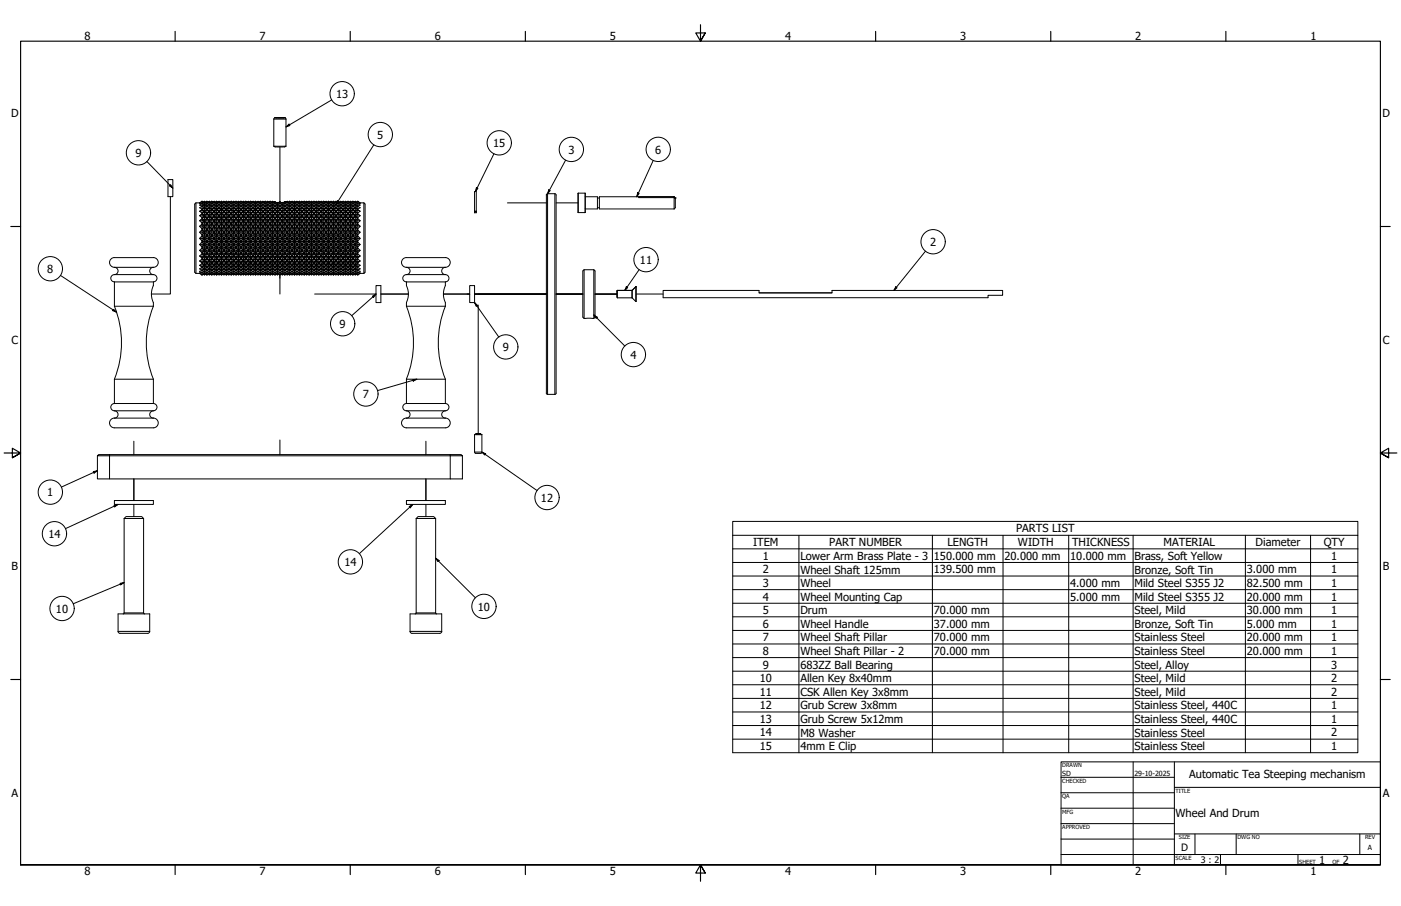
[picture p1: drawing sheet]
<svg xmlns="http://www.w3.org/2000/svg" width="864mm" height="559mm" viewBox="0 0 864 559" stroke-linecap="round" stroke-linejoin="round" font-family="sans-serif">
<defs><g id="words">
<g font-size="6.8">
<text x="52" y="24">8</text>
<text x="160" y="24">7</text>
<text x="268" y="24">6</text>
<text x="376" y="24">5</text>
<text x="484" y="24">4</text>
<text x="592" y="24">3</text>
<text x="700" y="24">2</text>
<text x="808" y="24">1</text>
<text x="207" y="60">13</text>
<text x="7" y="72">D</text>
<text x="852" y="72">D</text>
<text x="233" y="85">5</text>
<text x="304" y="91">15</text>
<text x="350" y="95">3</text>
<text x="404" y="95">6</text>
<text x="84" y="97">9</text>
<text x="573" y="152">2</text>
<text x="394" y="163">11</text>
<text x="29" y="168">8</text>
<text x="209" y="202">9</text>
<text x="7" y="212">C</text>
<text x="852" y="212">C</text>
<text x="310" y="217">9</text>
<text x="389" y="221">4</text>
<text x="224" y="245">7</text>
<text x="29" y="306">1</text>
<text x="333" y="309">12</text>
<text x="626" y="328">PARTS LIST</text>
<text x="30" y="332">14</text>
<text x="464" y="337">ITEM</text>
<text x="511" y="337">PART NUMBER</text>
<text x="584" y="337">LENGTH</text>
<text x="627" y="337">WIDTH</text>
<text x="661" y="337">THICKNESS</text>
<text x="717" y="337">MATERIAL</text>
<text x="774" y="337">Diameter</text>
<text x="816" y="337">QTY</text>
<text x="470" y="345">1</text>
<text x="493" y="345">Lower Arm Brass Plate - 3</text>
<text x="576" y="345">150.000 mm</text>
<text x="619" y="345">20.000 mm</text>
<text x="660" y="345">10.000 mm</text>
<text x="699" y="345">Brass, Soft Yellow</text>
<text x="821" y="345">1</text>
<text x="7" y="352">B</text>
<text x="212" y="349">14</text>
<text x="470" y="354">2</text>
<text x="493" y="354">Wheel Shaft 125mm</text>
<text x="576" y="354">139.500 mm</text>
<text x="699" y="354">Bronze, Soft Tin</text>
<text x="769" y="354">3.000 mm</text>
<text x="821" y="354">1</text>
<text x="852" y="352">B</text>
<text x="470" y="362">3</text>
<text x="493" y="362">Wheel</text>
<text x="660" y="362">4.000 mm</text>
<text x="699" y="362">Mild Steel S355 J2</text>
<text x="769" y="362">82.500 mm</text>
<text x="821" y="362">1</text>
<text x="470" y="370">4</text>
<text x="493" y="370">Wheel Mounting Cap</text>
<text x="660" y="370">5.000 mm</text>
<text x="699" y="370">Mild Steel S355 J2</text>
<text x="769" y="370">20.000 mm</text>
<text x="821" y="370">1</text>
<text x="35" y="378">10</text>
<text x="295" y="377">10</text>
<text x="470" y="379">5</text>
<text x="493" y="379">Drum</text>
<text x="576" y="379">70.000 mm</text>
<text x="699" y="379">Steel, Mild</text>
<text x="769" y="379">30.000 mm</text>
<text x="821" y="379">1</text>
<text x="470" y="387">6</text>
<text x="493" y="387">Wheel Handle</text>
<text x="576" y="387">37.000 mm</text>
<text x="699" y="387">Bronze, Soft Tin</text>
<text x="769" y="387">5.000 mm</text>
<text x="821" y="387">1</text>
<text x="470" y="395">7</text>
<text x="493" y="396">Wheel Shaft Pillar</text>
<text x="576" y="396">70.000 mm</text>
<text x="699" y="396">Stainless Steel</text>
<text x="769" y="396">20.000 mm</text>
<text x="821" y="396">1</text>
<text x="470" y="404">8</text>
<text x="493" y="404">Wheel Shaft Pillar - 2</text>
<text x="576" y="404">70.000 mm</text>
<text x="699" y="404">Stainless Steel</text>
<text x="769" y="404">20.000 mm</text>
<text x="821" y="404">1</text>
<text x="470" y="412">9</text>
<text x="493" y="412">683ZZ Ball Bearing</text>
<text x="699" y="412">Steel, Alloy</text>
<text x="821" y="412">3</text>
<text x="468" y="421">10</text>
<text x="493" y="421">Allen Key 8x40mm</text>
<text x="699" y="421">Steel, Mild</text>
<text x="821" y="421">2</text>
<text x="468" y="429">11</text>
<text x="493" y="429">CSK Allen Key 3x8mm</text>
<text x="699" y="429">Steel, Mild</text>
<text x="821" y="429">2</text>
<text x="468" y="437">12</text>
<text x="493" y="438">Grub Screw 3x8mm</text>
<text x="699" y="438">Stainless Steel, 440C</text>
<text x="821" y="437">1</text>
<text x="468" y="446">13</text>
<text x="493" y="446">Grub Screw 5x12mm</text>
<text x="699" y="446">Stainless Steel, 440C</text>
<text x="821" y="446">1</text>
<text x="468" y="454">14</text>
<text x="493" y="454">M8 Washer</text>
<text x="699" y="454">Stainless Steel</text>
<text x="821" y="454">2</text>
<text x="468" y="463">15</text>
<text x="493" y="463">4mm E Clip</text>
<text x="699" y="463">Stainless Steel</text>
<text x="821" y="463">1</text>
<text x="733" y="480">Automatic Tea Steeping mechanism</text>
<text x="7" y="491">A</text>
<text x="852" y="491">A</text>
<text x="725" y="504">Wheel And Drum</text>
<text x="813" y="533">1</text>
<text x="828" y="533">2</text>
<text x="52" y="539">8</text>
<text x="160" y="539">7</text>
<text x="268" y="539">6</text>
<text x="376" y="539">5</text>
<text x="484" y="539">4</text>
<text x="592" y="539">3</text>
<text x="700" y="539">2</text>
<text x="808" y="539">1</text>
</g>
<text font-size="6.3" x="728" y="525">D</text>
<text font-size="5.5" x="740" y="533">3 : 2</text>
<g font-size="4.3">
<text x="655" y="479">SD</text>
<text x="699" y="479">29-10-2025</text>
<text x="843" y="524">A</text>
</g>
<g font-size="3.5">
<text x="655" y="473">DRAWN</text>
<text x="655" y="483">CHECKED</text>
<text x="725" y="489">TITLE</text>
<text x="655" y="492">QA</text>
<text x="655" y="502">MFG</text>
<text x="655" y="511">APPROVED</text>
<text x="727" y="518">SIZE</text>
<text x="763" y="518">DWG NO</text>
<text x="841" y="518">REV</text>
<text x="725" y="530">SCALE</text>
<text x="801" y="533">SHEET</text>
<text x="821" y="533">OF</text>
</g>
</g></defs>
<!-- layer: Tweak Trail (ANSI) -->
<g fill="none" stroke="#000" stroke-width=".62">
<path d="M173 91v33M105 121v60h-12M313 125h24M343 125h13M173 170v11M194 181h38M235 181h17M273 181h17M293 181h44M295 188v80M343 181h16M367 181h13"/>
<path d="M392 181h17M83 272v8M173 271v9M263 272v8M83 295v14M263 295v14M83 311v8M263 311v8"/>
</g>
<!-- layer: Visible (ANSI) -->
<g fill="none" stroke="#000" stroke-width=".62">
<path d="M169 73h7M169 73v17M169 73h.1M169 73h7zM170 73h5zM176 73h.1M176 73v17M169 90l2 1 5-1M169 90h7M104 111h3v10h-3zM293 118h1v13h-1zM356 119v12"/>
<path d="M356 119h5M361 119v12M121 125h3M121 125v44M121 125l-1 1v42l1 1M123 125l2-1-2 1 1 1M123 130l2 1 1-1 2 1 3-2 1 1 2-1 1 1 2-1 1 1 2-1 1 1 2-1 1 1 2-1 1 1 2-1 1 1 2-1 1 1 2-1 1 1 2-1 1 1 2-1 1 1 2-1 1 1 2-1 1 1 2-1 1 1 2-1 1 1 2-1 1 1 2-1 1 1 2-1 1 1 2-1 1 1 2-1 1 1 2-1 1 1 2-1 1 1 2-1 1 1 2-1 1 1 2-1 1 1 2-1 1 1 2-1 1 1 2-1 1 1 2-1 1 1 2-1 1 1 2-1 1 1-1 1-2-1-1 1-2-1-1 1-2-1-1 1-2-1-1 1-2-1-1 1-2-1-1 1-2-1-1 1-2-1-1 1-2-1-1 1-2-1-1 1-2-1-1 1-2-1-1 1-2-1-1 1-2-1-1 1-2-1-1 1-2-1-1 1-2-1-1 1-2-1-1 1-2-1-1 1-2-1-1 1-2-1-1 1-2-1-1 1-2-1-1 1-2-1-1 1-2-1-1 1-2-1-1 1-2-1-1 1-2-1-1 1-2-1-1 1-2-1-1 1-3-2-2 1-1-1zM123 133l2 1 1-1 2 1 3-2 1 1 2-1 1 1 2-1 1 1 2-1 1 1 2-1 1 1 2-1 1 1 2-1 1 1 2-1 1 1 2-1 1 1 2-1 1 1 2-1 1 1 2-1 1 1 2-1 1 1 2-1 1 1 2-1 1 1 2-1 1 1 2-1 1 1 2-1 1 1 2-1 1 1 2-1 1 1 2-1 1 1 2-1 1 1 2-1 1 1 2-1 1 1 2-1 1 1 2-1 1 1 2-1 1 1 2-1 1 1 2-1 1 1 2-1 1 1 2-1 1 1-1 1-2-1-1 1-2-1-1 1-2-1-1 1-2-1-1 1-2-1-1 1-2-1-1 1-2-1-1 1-2-1-1 1-2-1-1 1-2-1-1 1-2-1-1 1-2-1-1 1-2-1-1 1-2-1-1 1-2-1-1 1-2-1-1 1-2-1-1 1-2-1-1 1-2-1-1 1-2-1-1 1-2-1-1 1-2-1-1 1-2-1-1 1-2-1-1 1-2-1-1 1-2-1-1 1-2-1-1 1-2-1-1 1-2-1-1 1-2-1-1 1-3-2-2 1-1-1zM123 136l2 2 1-2 2 2 3-3 1 1 2-1 1 1 2-1 1 1 2-1 1 1 2-1 1 1 2-1 1 1 2-1 1 1 2-1 1 1 2-1 1 1 2-1 1 1 2-1 1 1 2-1 1 1 2-1 1 1 2-1 1 1 2-1 1 1 2-1 1 1 2-1 1 1 2-1 1 1 2-1 1 1 2-1 1 1 2-1 1 1 2-1 1 1 2-1 1 1 2-1 1 1 2-1 1 1 2-1 1 1 2-1 1 1 2-1 1 1 2-1 1 1 2-1 1 1 2-1 1 1-1 2-2-2-1 2-2-2-1 2-2-2-1 2-2-2-1 2-2-2-1 2-2-2-1 2-2-2-1 2-2-2-1 2-2-2-1 2-2-2-1 2-2-2-1 2-2-2-1 2-2-2-1 2-2-2-1 2-2-2-1 2-2-2-1 2-2-2-1 2-2-2-1 2-2-2-1 2-2-2-1 2-2-2-1 2-2-2-1 2-2-2-1 2-2-2-1 2-2-2-1 2-2-2-1 2-2-2-1 2-2-2-1 2-2-2-1 2-2-2-1 2-3-3-2 1-1-1zM123 140l2 1 1-1 2 1 3-3 1 2 2-2 1 2 2-2 1 2 2-2 1 2 2-2 1 2 2-2 1 2 2-2 1 2 2-2 1 2 2-2 1 2 2-2 1 2 2-2 1 2 2-2 1 2 2-2 1 2 2-2 1 2 2-2 1 2 2-2 1 2 2-2 1 2 2-2 1 2 2-2 1 2 2-2 1 2 2-2 1 2 2-2 1 2 2-2 1 2 2-2 1 2 2-2 1 2 2-2 1 2 2-2 1 2 2-2 1 2 2-2 1 2 2-2 1 2 2-2 1 2-1 1-2-1-1 1-2-1-1 1-2-1-1 1-2-1-1 1-2-1-1 1-2-1-1 1-2-1-1 1-2-1-1 1-2-1-1 1-2-1-1 1-2-1-1 1-2-1-1 1-2-1-1 1-2-1-1 1-2-1-1 1-2-1-1 1-2-1-1 1-2-1-1 1-2-1-1 1-2-1-1 1-2-1-1 1-2-1-1 1-2-1-1 1-2-1-1 1-2-1-1 1-2-1-1 1-2-1-1 1-2-1-1 1-2-1-1 1-2-1-1 1-3-3-2 2-1-2zM125 124l2 1M125 127l-2 1 2 1 1-1 2 1 1-1"/>
<path d="M125 129l1-1 2 1 1-1 2 1 1-1 2 1 1-1 2 1 1-1 2 1 1-1 2 1 1-1 2 1 1-1 2 1 1-1 2 1 1-1 2 1 1-1 2 1 1-1 2 1 1-1 2 1 1-1 2 1 1-1 2 1 1-1 2 1 1-1 2 1 1-1 2 1 1-1 2 1 1-1 2 1 1-1 2 1 1-1 2 1 1-1 2 1 1-1 2 1 1-1 2 1 1-1 2 1 1-1 2 1 1-1 2 1 1-1 2 1 1-1 2 1 1-1 2 1 1-1 2 1-2 1-1-1-2 1-1-1-2 1-1-1-2 1-1-1-2 1-1-1-2 1-1-1-2 1-1-1-2 1-1-1-2 1-1-1-2 1-1-1-2 1-1-1-2 1-1-1-2 1-1-1-2 1-1-1-2 1-1-1-2 1-1-1-2 1-1-1-2 1-1-1-2 1-1-1-2 1-1-1-2 1-1-1-2 1-1-1-2 1-1-1-2 1-1-1-2 1-1-1-2 1-1-1-2 1-1-1-2 1-1-1-2 1-1-1-2 1-1-1-2 1-1-1-2 1zM125 132l1-1 2 1 1-1 2 1 1-1 2 1 1-1 2 1 1-1 2 1 1-1 2 1 1-1 2 1 1-1 2 1 1-1 2 1 1-1 2 1 1-1 2 1 1-1 2 1 1-1 2 1 1-1 2 1 1-1 2 1 1-1 2 1 1-1 2 1 1-1 2 1 1-1 2 1 1-1 2 1 1-1 2 1 1-1 2 1 1-1 2 1 1-1 2 1 1-1 2 1 1-1 2 1 1-1 2 1 1-1 2 1 1-1 2 1 1-1 2 1 1-1 2 1 1-1 2 1-2 1-1-1-2 1-1-1-2 1-1-1-2 1-1-1-2 1-1-1-2 1-1-1-2 1-1-1-2 1-1-1-2 1-1-1-2 1-1-1-2 1-1-1-2 1-1-1-2 1-1-1-2 1-1-1-2 1-1-1-2 1-1-1-2 1-1-1-2 1-1-1-2 1-1-1-2 1-1-1-2 1-1-1-2 1-1-1-2 1-1-1-2 1-1-1-2 1-1-1-2 1-1-1-2 1-1-1-2 1-1-1-2 1-1-1-2 1-1-1-2 1-1-1-2 1zM125 135l1-2 2 2 1-2 2 2 1-2 2 2 1-2 2 2 1-2 2 2 1-2 2 2 1-2 2 2 1-2 2 2 1-2 2 2 1-2 2 2 1-2 2 2 1-2 2 2 1-2 2 2 1-2 2 2 1-2 2 2 1-2 2 2 1-2 2 2 1-2 2 2 1-2 2 2 1-2 2 2 1-2 2 2 1-2 2 2 1-2 2 2 1-2 2 2 1-2 2 2 1-2 2 2 1-2 2 2 1-2 2 2 1-2 2 2 1-2 2 2 1-2 2 2 1-2 2 2-2 1-1-1-2 1-1-1-2 1-1-1-2 1-1-1-2 1-1-1-2 1-1-1-2 1-1-1-2 1-1-1-2 1-1-1-2 1-1-1-2 1-1-1-2 1-1-1-2 1-1-1-2 1-1-1-2 1-1-1-2 1-1-1-2 1-1-1-2 1-1-1-2 1-1-1-2 1-1-1-2 1-1-1-2 1-1-1-2 1-1-1-2 1-1-1-2 1-1-1-2 1-1-1-2 1-1-1-2 1-1-1-2 1-1-1-2 1-1-1-2 1-1-1-2 1zM125 138l1-2 2 2 1-2 2 2 1-2 2 2 1-2 2 2 1-2 2 2 1-2 2 2 1-2 2 2 1-2 2 2 1-2 2 2 1-2 2 2 1-2 2 2 1-2 2 2 1-2 2 2 1-2 2 2 1-2 2 2 1-2 2 2 1-2 2 2 1-2 2 2 1-2 2 2 1-2 2 2 1-2 2 2 1-2 2 2 1-2 2 2 1-2 2 2 1-2 2 2 1-2 2 2 1-2 2 2 1-2 2 2 1-2 2 2 1-2 2 2 1-2 2 2 1-2 2 2-2 1-1-1-2 1-1-1-2 1-1-1-2 1-1-1-2 1-1-1-2 1-1-1-2 1-1-1-2 1-1-1-2 1-1-1-2 1-1-1-2 1-1-1-2 1-1-1-2 1-1-1-2 1-1-1-2 1-1-1-2 1-1-1-2 1-1-1-2 1-1-1-2 1-1-1-2 1-1-1-2 1-1-1-2 1-1-1-2 1-1-1-2 1-1-1-2 1-1-1-2 1-1-1-2 1-1-1-2 1-1-1-2 1-1-1-2 1-1-1-2 1-1-1-2 1zM125 129l1-1v2M125 129l-2 1M125 132l-2 1M125 135v1h-2M125 138v1l-2 1M125 127l1-1v2M125 127l1 1M125 126l1-1v1l1 1-1 1"/>
<path d="M125 125l1-1v1l1 1M126 125l-1-1v1l-2 2h2M126 126h.1M126 126l-1-1v2M126 140l2 1 1-1 2 1 1-1 2 1 1-1 2 1 1-1 2 1 1-1 2 1 1-1 2 1 1-1 2 1 1-1 2 1 1-1 2 1 1-1 2 1 1-1 2 1 1-1 2 1 1-1 2 1 1-1 2 1 1-1 2 1 1-1 2 1 1-1 2 1 1-1 2 1 1-1 2 1 1-1 2 1 1-1 2 1 1-1 2 1 1-1 2 1 1-1 2 1 1-1 2 1 1-1 2 1 1-1 2 1 1-1 2 1 1-1 2 1 1-1 2 1 1-1 2 1-2 2-1-2-2 2-1-2-2 2-1-2-2 2-1-2-2 2-1-2-2 2-1-2-2 2-1-2-2 2-1-2-2 2-1-2-2 2-1-2-2 2-1-2-2 2-1-2-2 2-1-2-2 2-1-2-2 2-1-2-2 2-1-2-2 2-1-2-2 2-1-2-2 2-1-2-2 2-1-2-2 2-1-2-2 2-1-2-2 2-1-2-2 2-1-2-2 2-1-2-2 2-1-2-2 2-1-2-2 2-1-2-2 2-1-2-2 2-1-2-2 2-1-2-2 2-1-2zM126 140v1h-1M126 136v1l-1 1M126 133v1l-1 1M126 131l-1 1M126 128l2 1 1-1 2 1 1-1 2 1 1-1 2 1 1-1 2 1 1-1 2 1 1-1 2 1 1-1 2 1 1-1 2 1 1-1 2 1 1-1 2 1 1-1 2 1 1-1 2 1 1-1 2 1 1-1 2 1 1-1 2 1 1-1 2 1 1-1 2 1 1-1 2 1 1-1 2 1 1-1 2 1 1-1 2 1 1-1 2 1 1-1 2 1 1-1 2 1 1-1 2 1 1-1 2 1 1-1 2 1 1-1 2 1 1-1 2 1 1-1 2 1 1-1 2 1M126 128l-1-1v2M126 128l2-1v2"/>
<path d="M126 133v-2l2 1 1-1v2M126 136v-2l2 1 1-1v2M126 139v-2l2 1 1-1v2M126 126l2-1v2M126 125l2-1v1l1 1M127 125l1-1 1 1M127 127h1M128 138v1h-3v2M128 135v1h-2h-1v2M128 138v-2h1h2v2M128 132l-2 1-1-1v2M128 134v-2l1 1 2-1v2"/>
<path d="M128 129l-2 1h-1v1M128 131v-1h1h2v1M128 127l1 1 2-1M128 124v1l1-1M128 127l1-1 1 1-1 1zM128 126l1-1 1 1M128 125l1-1 1 1M129 126h.1M129 140v1h3v2M129 136v1l2 1 1-1v2M129 133v1l2 1 1-1v2M129 131l2 1 1-1v2"/>
<path d="M129 124v4M129 128v2M129 126l2-1 1 1M130 127h1M131 138v1h3v2M131 135v1h1h2v2M131 132l1 1 2-1v2M131 129l1 1h2v1M131 127l1 1 2-1M131 124l-1 1-1-1M131 124l1 1M131 124l-2 1"/>
<path d="M131 124v5M131 127l1-1 1 1-1 1zM131 126l1-1 1 1M131 125l1-1 1 1M132 126h.1M132 124h-1M132 140v1h3v2M132 136v1l2 1 1-1v2M132 133v1l2 1 1-1v2M132 131l2 1 1-1v2M132 124v4M132 128v2"/>
<path d="M132 126l2-1 1 1M133 127h1M134 124l-1 1-1-1M134 127l1 1 2-1 1 1 2-1 1 1 2-1 1 1 2-1 1 1 2-1 1 1 2-1 1 1 2-1 1 1 2-1 1 1 2-1 1 1 2-1 1 1 2-1 1 1 2-1 1 1 2-1 1 1 2-1 1 1 2-1 1 1 2-1 1 1 2-1 1 1 2-1 1 1 2-1 1 1 2-1 1 1 2-1 1 1 2-1 1 1 2-1 1 1 2-1 1 1 2-1 1 1 2-1 1 1 2-1 1 1 2-1 1 1 2-1 1 1-1 1-2-1-1 1-2-1-1 1-2-1-1 1-2-1-1 1-2-1-1 1-2-1-1 1-2-1-1 1-2-1-1 1-2-1-1 1-2-1-1 1-2-1-1 1-2-1-1 1-2-1-1 1-2-1-1 1-2-1-1 1-2-1-1 1-2-1-1 1-2-1-1 1-2-1-1 1-2-1-1 1-2-1-1 1-2-1-1 1-2-1-1 1-2-1-1 1-2-1-1 1-2-1-1 1-2-1-1 1-2-1-1 1-2-1-1 1-2-1-1 1-2-1M134 138v1h3v2M134 135v1h1h2v2M134 132l1 1 2-1v2M134 129l1 1h2v1M134 124l1 1M134 124l-2 1M134 124v5M134 127l1-1 2 1"/>
<path d="M134 127l1 1 1-1M134 126l1-1 1 1M134 125l1-1 1 1M135 126h.1M135 124h-1M135 140v1h3v2M135 136v1l2 1 1-1v2M135 133v1l2 1 1-1v2M135 131l2 1 1-1v2M135 124v4M135 128v2M135 126l2-1 1 1"/>
<path d="M135 125l2-1 1 1M136 127h1M137 124l-1 1-1-1M137 138v1h3v2M137 135v1h1h2v2M137 132l1 1 2-1v2M137 129l1 1h2v1M137 127l1-1 2 1M137 127l1 1 1-1M137 126l1-1 1 1M137 125l1-1 1 1M138 126h.1"/>
<path d="M138 124l-1 1v-1v5M138 140v1h3v2M138 136v1l2 1 1-1v2M138 133v1l2 1 1-1v2M138 131l2 1 1-1v2M138 124v4M138 128v2M138 126l2-1 1 1M138 125l2-1 1 1M139 127h1M140 124l-1 1-1-1M140 138v1h3v2"/>
<path d="M140 135v1h1h2v2M140 132l1 1 2-1v2M140 129l1 1h2v1M140 127l1-1 2 1M140 127l1 1 1-1M140 126l1-1 1 1M140 125l1-1 1 1M141 126h.1M141 140v1h3v2M141 136v1l2 1 1-1v2M141 133v1l2 1 1-1v2M141 131l2 1 1-1v2"/>
<path d="M141 124v4M141 128v2M141 126l2-1 1 1M141 125l2-1 1 1M142 127h1M143 124l-1 1-2-1v5M143 138v1h3v2M143 135v1h1h2v2M143 132l1 1 2-1v2M143 129l1 1h2v1M143 127l1-1 2 1M143 127l1 1 1-1"/>
<path d="M143 126l1-1 1 1M143 125l1-1 1 1M144 126h.1M144 140v1h3v2M144 136v1l2 1 1-1v2M144 133v1l2 1 1-1v2M144 131l2 1 1-1v2M144 124v4M144 128v2M144 126l2-1 1 1M144 125l2-1 1 1M145 127h1"/>
<path d="M146 124l-1 1-2-1v5M146 138v1h3v2M146 135v1h1h2v2M146 132l1 1 2-1v2M146 129l1 1h2v1M146 127l1-1 2 1M146 127l1 1 1-1M146 126l1-1 1 1M146 125l1-1 1 1M147 126h.1M147 140v1h3v2M147 136v1l2 1 1-1v2"/>
<path d="M147 133v1l2 1 1-1v2M147 131l2 1 1-1v2M147 124v4M147 128v2M147 126l2-1 1 1M147 125l2-1 1 1M148 127h1M149 124l-1 1-2-1v5M149 138v1h3v2M149 135v1h1h2v2M149 132l1 1 2-1v2M149 129l1 1h2v1"/>
<path d="M149 127l1-1 2 1M149 127l1 1 1-1M149 126l1-1 1 1M149 125l1-1 1 1M150 126h.1M150 140v1h3v2M150 136v1l2 1 1-1v2M150 133v1l2 1 1-1v2M150 131l2 1 1-1v2M150 124v4M150 128v2M150 126l2-1 1 1"/>
<path d="M150 125l2-1 1 1M151 127h1M152 124l-1 1-2-1v5M152 138v1h3v2M152 135v1h1h2v2M152 132l1 1 2-1v2M152 129l1 1h2v1M152 127l1-1 2 1M152 127l1 1 1-1M152 126l1-1 1 1M152 125l1-1 1 1M153 126h.1"/>
<path d="M153 140v1h3v2M153 136v1l2 1 1-1v2M153 133v1l2 1 1-1v2M153 131l2 1 1-1v2M153 124v4M153 128v2M153 126l2-1 1 1M153 125l2-1 1 1M154 127h1M155 124l-1 1-2-1v5M155 138v1h3v2M155 135v1h1h2v2"/>
<path d="M155 132l1 1 2-1v2M155 129l1 1h2v1M155 127l1-1 2 1M155 127l1 1 1-1M155 126l1-1 1 1M155 125l1-1 1 1M156 126h.1M156 140v1h3v2M156 136v1l2 1 1-1v2M156 133v1l2 1 1-1v2M156 131l2 1 1-1v2M156 124v4"/>
<path d="M156 128v2M156 126l2-1 1 1M156 125l2-1 1 1M157 127h1M158 124l-1 1-2-1v5M158 138v1h3v2M158 135v1h1h2v2M158 132l1 1 2-1v2M158 129l1 1h2v1M158 127l1-1 2 1M158 127l1 1 1-1M158 126l1-1 1 1"/>
<path d="M158 125l1-1 1 1M159 126h.1M159 140v1h3v2M159 136v1l2 1 1-1v2M159 133v1l2 1 1-1v2M159 131l2 1 1-1v2M159 124v4M159 128v2M159 126l2-1 1 1M159 125l2-1 1 1M160 127h1M161 124l-1 1-2-1v5"/>
<path d="M161 138v1h3v2M161 135v1h1h2v2M161 132l1 1 2-1v2M161 129l1 1h2v1M161 127l1-1 2 1M161 127l1 1 1-1M161 126l1-1 1 1M161 125l1-1 1 1M162 126h.1M162 140v1h3v2M162 136v1l2 1 1-1v2M162 133v1l2 1 1-1v2"/>
<path d="M162 131l2 1 1-1v2M162 124v4M162 128v2M162 126l2-1 1 1M162 125l2-1 1 1M163 127h1M164 124l-1 1-2-1v5M164 138v1h3v2M164 135v1h1h2v2M164 132l1 1 2-1v2M164 129l1 1h2v1M164 127l1-1 2 1"/>
<path d="M164 127l1 1 1-1M164 126l1-1 1 1M164 125l1-1 1 1M165 126h.1M165 140v1h3v2M165 136v1l2 1 1-1v2M165 133v1l2 1 1-1v2M165 131l2 1 1-1v2M165 124v4M165 128v2M165 126l2-1 1 1M165 125l2-1 1 1"/>
<path d="M166 125l-2-1v5M166 127h1M167 138v1h3v2M167 135v1h1h2v2M167 132l1 1 2-1v2M167 129l1 1h2v1M167 127l1-1 2 1M167 124l-1 1M167 127l1 1 1-1M167 126l1-1 1 1M167 125l1-1 1 1M168 126h.1"/>
<path d="M168 140v1h3v2M168 136v1l2 1 1-1v2M168 133v1l2 1 1-1v2M168 131l2 1 1-1v2M168 124v4M168 128v2M168 126l2-1 1 1M169 125l-2-1v5M169 127h1M170 124l-1 1M170 124l1 1M170 138v1h3v2"/>
<path d="M170 135v1h1h2v2M170 132l1 1 2-1v2M170 129l1 1h2v1M170 127l1-1 2 1M170 124v5M170 127l1 1 1-1M170 126l1-1 1 1M170 125v-1l-2 1M171 126h.1M171 140v1h3v2M171 136v1l2 1 1-1v2M171 133v1l2 1 1-1v2"/>
<path d="M171 131l2 1 1-1v2M171 125v3M171 128v2M171 126l2-1 1 1M171 125l2-1 1 1M172 127h1M173 138v1h3v2M173 135v1h1h2v2M173 132l1 1 2-1v2M173 129l1 1h2v1M173 127l1-1 2 1M173 124l-2 1"/>
<path d="M173 124l1 1M173 124v5M173 127l1 1 1-1M173 126l1-1 1 1M174 125h1M174 126h.1M174 140v1h3v2M174 136v1l2 1 1-1v2M174 133v1l2 1 1-1v2M174 131l2 1 1-1v2M174 125v3M174 128v2"/>
<path d="M174 126l2-1 1 1M174 125l2-1 1 1M175 127h1M176 124h1l1 1M176 124l-2 1M176 138v1h3v2M176 135v1h1h2v2M176 132l1 1 2-1v2M176 129l1 1h2v1M176 127l1-1 2 1M176 124v5M176 127l1 1 1-1"/>
<path d="M176 126l1-1 1 1M176 125l1-1 1 1M177 126h.1M177 140v1h3v2M177 136v1l2 1 1-1v2M177 133v1l2 1 1-1v2M177 131l2 1 1-1v2M177 124v4M177 128v2M177 126l2-1 1 1M177 125l2-1 1 1M178 127h1"/>
<path d="M179 138v1h3v2M179 135v1h1h2v2M179 132l1 1 2-1v2M179 129l1 1h2v1M179 127l1-1 2 1M179 124l-1 1M179 127l1 1 1-1M179 126l1-1 1 1M179 125l1-1 1 1M180 126h.1M180 140v1h3v2M180 136v1l2 1 1-1v2"/>
<path d="M180 133v1l2 1 1-1v2M180 131l2 1 1-1v2M180 124v4M180 128v2M180 126l2-1 1 1M180 125l2-1 1 1M181 125l-2-1v5M181 127h1M182 138v1h3v2M182 135v1h1h2v2M182 132l1 1 2-1v2M182 129l1 1h2v1"/>
<path d="M182 127l1-1 2 1M182 124l-1 1M182 127l1 1 1-1M182 126l1-1 1 1M182 125l1-1 1 1M183 126h.1M183 140v1h3v2M183 136v1l2 1 1-1v2M183 133v1l2 1 1-1v2M183 131l2 1 1-1v2M183 124v4M183 128v2"/>
<path d="M183 126l2-1 1 1M183 125l2-1 1 1M184 127h1M185 124l-1 1-2-1v5M185 138v1h3v2M185 135v1h1h2v2M185 132l1 1 2-1v2M185 129l1 1h2v1M185 127l1-1 2 1M185 127l1 1 1-1M185 126l1-1 1 1M185 125l1-1 1 1"/>
<path d="M186 126h.1M186 140v1h3v2M186 136v1l2 1 1-1v2M186 133v1l2 1 1-1v2M186 131l2 1 1-1v2M186 124v4M186 128v2M186 126l2-1 1 1M186 125l2-1 1 1M187 127h1M188 124l-1 1-2-1v5M188 127l1-1 1 1-1 1z"/>
<path d="M188 138v1h3v2M188 135v1h1h2v2M188 132l1 1 2-1v2M188 129l1 1h2v1M188 126l1-1 1 1M188 125l1-1 1 1M189 126h.1M189 140v1h3v2M189 136v1l2 1 1-1v2M189 133v1l2 1 1-1v2M189 131l2 1 1-1v2M189 124v4"/>
<path d="M189 128v2M189 126l2-1 1 1M189 125l2-1 1 1M190 127h1M191 124l-1 1-2-1v5M191 138v1h3v2M191 135v1h1h2v2M191 132l1 1 2-1v2M191 129l1 1h2v1M191 127l1-1 1 1-1 1zM191 126l1-1 1 1M191 125l1-1 1 1"/>
<path d="M192 126h.1M192 140v1h3v2M192 136v1l2 1 1-1v2M192 133v1l2 1 1-1v2M192 131l2 1 1-1v2M192 124v4M192 128v2M192 126l2-1 1 1M192 125l2-1 1 1M193 127h1M194 124l-1 1-2-1v5M194 138v1h3v2"/>
<path d="M194 135v1h1h2v2M194 132l1 1 2-1v2M194 129l1 1h2v1M194 127l1-1 1 1-1 1zM194 126l1-1 1 1M194 125l1-1 1 1M195 126h.1M195 140v1h3v2M195 136v1l2 1 1-1v2M195 133v1l2 1 1-1v2M195 131l2 1 1-1v2M195 124v4"/>
<path d="M195 128v2M195 126l2-1 1 1M195 125l2-1 1 1M196 127h1M197 124l-1 1-2-1v5M197 138v1h3v2M197 135v1h1h2v2M197 132l1 1 2-1v2M197 129l1 1h2v1M197 127l1-1 1 1-1 1zM197 126l1-1 1 1M197 125l1-1 1 1"/>
<path d="M198 126h.1M198 140v1h3v2M198 136v1l2 1 1-1v2M198 133v1l2 1 1-1v2M198 131l2 1 1-1v2M198 124v4M198 128v2M198 126l2-1 1 1M198 125l2-1 1 1M199 127h1M200 124l-1 1-2-1v5M200 138v1h3v2"/>
<path d="M200 135v1h1h2v2M200 132l1 1 2-1v2M200 129l1 1h2v1M200 127l1-1 1 1-1 1zM200 126l1-1 1 1M200 125l1-1 1 1M201 126h.1M201 140v1h3v2M201 136v1l2 1 1-1v2M201 133v1l2 1 1-1v2M201 131l2 1 1-1v2M201 124v4"/>
<path d="M201 128v2M201 126l2-1 1 1M201 125l2-1 1 1M202 127h1M203 124l-1 1-2-1v5M203 138v1h3v2M203 135v1h1h2v2M203 132l1 1 2-1v2M203 129l1 1h2v1M203 127l1-1 1 1-1 1zM203 126l1-1 1 1M203 125l1-1 1 1"/>
<path d="M204 126h.1M204 140v1h3v2M204 136v1l2 1 1-1v2M204 133v1l2 1 1-1v2M204 131l2 1 1-1v2M204 124v4M204 128v2M204 126l2-1 1 1M204 125l2-1 1 1M205 127h1M206 124l-1 1-2-1v5M206 138v1h3v2"/>
<path d="M206 135v1h1h2v2M206 132l1 1 2-1v2M206 129l1 1h2v1M206 127l1-1 1 1-1 1zM206 126l1-1 1 1M206 125l1-1 1 1M207 126h.1M207 140v1h3v2M207 136v1l2 1 1-1v2M207 133v1l2 1 1-1v2M207 131l2 1 1-1v2M207 124v4"/>
<path d="M207 128v2M207 126l2-1 1 1M207 125l2-1 1 1M208 127h1M209 124l-1 1-2-1v5M209 138v1h3v2M209 135v1h1h2v2M209 132l1 1 2-1v2M209 129l1 1h2v1M209 126l1-1 1 1M209 125l1-1 1 1M210 126h.1"/>
<path d="M210 140v1h3v2M210 136v1l2 1 1-1v2M210 133v1l2 1 1-1v2M210 131l2 1 1-1v2M210 124v4M210 128v2M210 126l2-1 1 1M210 125l2-1 1 1M211 127h1M212 124l-1 1-2-1v5M212 127l-2-1-1 1 1 1 1-1M212 138v1h3v2"/>
<path d="M212 135v1h1h2v2M212 132l1 1 2-1v2M212 129l1 1h2v1M212 127l1-1 2 1M212 127l1 1 1-1M212 126l1-1 1 1M212 125l1-1 1 1M213 126h.1M213 140v1h3v2M213 136v1l2 1 1-1v2M213 133v1l2 1 1-1v2M213 131l2 1 1-1v2"/>
<path d="M213 124v4M213 128v2M213 126l2-1 1 1M213 125l2-1 1 1M214 127h1M215 124l-1 1-2-1v5M215 138v1h3v2M215 135v1h1h2v2M215 132l1 1 2-1v2M215 129l1 1h2v1M215 127l1-1 2 1M215 127l1 1 1-1"/>
<path d="M215 126l1-1 1 1M215 125l1-1 1 1M216 126h.1M216 140v1h3v2M216 136v1l2 1 1-1v2M216 133v1l2 1 1-1v2M216 131l2 1 1-1v2M216 124v4M216 128v2M216 126l2-1 1 1M216 125l2-1 1 1M217 127h1"/>
<path d="M218 124l-1 1-2-1v5M218 138v1h3v2M218 135v1h1h2v2M218 132l1 1 2-1v2M218 129l1 1h2v1M218 127l1-1 2 1M218 127l1 1 1-1M218 126l1-1 1 1M218 125l1-1 1 1M219 126h.1M219 140v1h2M219 136v1l2 1"/>
<path d="M219 133v1l2 1M219 131l2 1M219 124v4M219 128v2M219 126l2-1 1 2h-2M219 125l2-1 1 1-1 1M221 124l-1 1-2-1v5M221 138v1l1 1M221 135v1h1M221 132l1 1M221 129l1 1M222 125h2"/>
<path d="M222 125l-1-1v5M224 125v44M224 125l1 1v42l-1 1M293 130h1M356 131h5M361 121h7v8h-7M368 128h1M368 122h1M394 121v1h22M416 122v1M416 121v1v6v1M416 121h-47v8h47"/>
<path d="M416 121h.1M416 122v7M123 154l2 2 1-2 2 2 3-3 1 1 2-1 1 1 2-1 1 1 2-1 1 1 2-1 1 1 2-1 1 1 2-1 1 1 2-1 1 1 2-1 1 1 2-1 1 1 2-1 1 1 2-1 1 1 2-1 1 1 2-1 1 1 2-1 1 1 2-1 1 1 2-1 1 1 2-1 1 1 2-1 1 1 2-1 1 1 2-1 1 1 2-1 1 1 2-1 1 1 2-1 1 1 2-1 1 1 2-1 1 1 2-1 1 1 2-1 1 1 2-1 1 1 2-1 1 1 2-1 1 1-1 2-2-2-1 2-2-2-1 2-2-2-1 2-2-2-1 2-2-2-1 2-2-2-1 2-2-2-1 2-2-2-1 2-2-2-1 2-2-2-1 2-2-2-1 2-2-2-1 2-2-2-1 2-2-2-1 2-2-2-1 2-2-2-1 2-2-2-1 2-2-2-1 2-2-2-1 2-2-2-1 2-2-2-1 2-2-2-1 2-2-2-1 2-2-2-1 2-2-2-1 2-2-2-1 2-2-2-1 2-2-2-1 2-2-2-1 2-2-2-1 2-3-3-2 1-1-1zM123 158l2 1 1-1 2 1 3-3 1 2 2-2 1 2 2-2 1 2 2-2 1 2 2-2 1 2 2-2 1 2 2-2 1 2 2-2 1 2 2-2 1 2 2-2 1 2 2-2 1 2 2-2 1 2 2-2 1 2 2-2 1 2 2-2 1 2 2-2 1 2 2-2 1 2 2-2 1 2 2-2 1 2 2-2 1 2 2-2 1 2 2-2 1 2 2-2 1 2 2-2 1 2 2-2 1 2 2-2 1 2 2-2 1 2 2-2 1 2 2-2 1 2 2-2 1 2 2-2 1 2-1 1-2-1-1 1-2-1-1 1-2-1-1 1-2-1-1 1-2-1-1 1-2-1-1 1-2-1-1 1-2-1-1 1-2-1-1 1-2-1-1 1-2-1-1 1-2-1-1 1-2-1-1 1-2-1-1 1-2-1-1 1-2-1-1 1-2-1-1 1-2-1-1 1-2-1-1 1-2-1-1 1-2-1-1 1-2-1-1 1-2-1-1 1-2-1-1 1-2-1-1 1-2-1-1 1-2-1-1 1-2-1-1 1-2-1-1 1-2-1-1 1-3-3-2 2-1-2zM125 142l-2 1 2 2 1-2 2 2 3-3 1 1 2-1 1 1 2-1 1 1 2-1 1 1 2-1 1 1 2-1 1 1 2-1 1 1 2-1 1 1 2-1 1 1 2-1 1 1 2-1 1 1 2-1 1 1 2-1 1 1 2-1 1 1 2-1 1 1 2-1 1 1 2-1 1 1 2-1 1 1 2-1 1 1 2-1 1 1 2-1 1 1 2-1 1 1 2-1 1 1 2-1 1 1 2-1 1 1 2-1 1 1 2-1 1 1 2-1 1 1 2-1 1 1 2-1 1 1 2-1 1 1-1 2-2-2-1 2-2-2-1 2-2-2-1 2-2-2-1 2-2-2-1 2-2-2-1 2-2-2-1 2-2-2-1 2-2-2-1 2-2-2-1 2-2-2-1 2-2-2-1 2-2-2-1 2-2-2-1 2-2-2-1 2-2-2-1 2-2-2-1 2-2-2-1 2-2-2-1 2-2-2-1 2-2-2-1 2-2-2-1 2-2-2-1 2-2-2-1 2-2-2-1 2-2-2-1 2-2-2-1 2-2-2-1 2-2-2-1 2-2-2-1 2-3-3-2 1zM125 145l-2 2 2 2 1-2 2 2 3-4 1 2 2-2 1 2 2-2 1 2 2-2 1 2 2-2 1 2 2-2 1 2 2-2 1 2 2-2 1 2 2-2 1 2 2-2 1 2 2-2 1 2 2-2 1 2 2-2 1 2 2-2 1 2 2-2 1 2 2-2 1 2 2-2 1 2 2-2 1 2 2-2 1 2 2-2 1 2 2-2 1 2 2-2 1 2 2-2 1 2 2-2 1 2 2-2 1 2 2-2 1 2 2-2 1 2 2-2 1 2 2-2 1 2 2-2 1 2 2-2 1 2-1 2-2-2-1 2-2-2-1 2-2-2-1 2-2-2-1 2-2-2-1 2-2-2-1 2-2-2-1 2-2-2-1 2-2-2-1 2-2-2-1 2-2-2-1 2-2-2-1 2-2-2-1 2-2-2-1 2-2-2-1 2-2-2-1 2-2-2-1 2-2-2-1 2-2-2-1 2-2-2-1 2-2-2-1 2-2-2-1 2-2-2-1 2-2-2-1 2-2-2-1 2-2-2-1 2-2-2-1 2-2-2-1 2-2-2-1 2-2-2-1 2-3-4-2 2zM125 149l-2 2 2 1 1-1 2 1 3-3 1 2 2-2 1 2 2-2 1 2 2-2 1 2 2-2 1 2 2-2 1 2 2-2 1 2 2-2 1 2 2-2 1 2 2-2 1 2 2-2 1 2 2-2 1 2 2-2 1 2 2-2 1 2 2-2 1 2 2-2 1 2 2-2 1 2 2-2 1 2 2-2 1 2 2-2 1 2 2-2 1 2 2-2 1 2 2-2 1 2 2-2 1 2 2-2 1 2 2-2 1 2 2-2 1 2 2-2 1 2 2-2 1 2 2-2 1 2 2-2 1 2-1 1-2-1-1 1-2-1-1 1-2-1-1 1-2-1-1 1-2-1-1 1-2-1-1 1-2-1-1 1-2-1-1 1-2-1-1 1-2-1-1 1-2-1-1 1-2-1-1 1-2-1-1 1-2-1-1 1-2-1-1 1-2-1-1 1-2-1-1 1-2-1-1 1-2-1-1 1-2-1-1 1-2-1-1 1-2-1-1 1-2-1-1 1-2-1-1 1-2-1-1 1-2-1-1 1-2-1-1 1-2-1-1 1-2-1-1 1-2-1-1 1-3-3-2 2zM125 156l1-1 2 1 1-1 2 1 1-1 2 1 1-1 2 1 1-1 2 1 1-1 2 1 1-1 2 1 1-1 2 1 1-1 2 1 1-1 2 1 1-1 2 1 1-1 2 1 1-1 2 1 1-1 2 1 1-1 2 1 1-1 2 1 1-1 2 1 1-1 2 1 1-1 2 1 1-1 2 1 1-1 2 1 1-1 2 1 1-1 2 1 1-1 2 1 1-1 2 1 1-1 2 1 1-1 2 1 1-1 2 1 1-1 2 1 1-1 2 1 1-1 2 1 1-1 2 1-2 2-1-2-2 2-1-2-2 2-1-2-2 2-1-2-2 2-1-2-2 2-1-2-2 2-1-2-2 2-1-2-2 2-1-2-2 2-1-2-2 2-1-2-2 2-1-2-2 2-1-2-2 2-1-2-2 2-1-2-2 2-1-2-2 2-1-2-2 2-1-2-2 2-1-2-2 2-1-2-2 2-1-2-2 2-1-2-2 2-1-2-2 2-1-2-2 2-1-2-2 2-1-2-2 2-1-2-2 2-1-2-2 2-1-2-2 2-1-2-2 2-1-2-2 2zM125 159l1-1 2 1 1-1 2 1 1-1 2 1 1-1 2 1 1-1 2 1 1-1 2 1 1-1 2 1 1-1 2 1 1-1 2 1 1-1 2 1 1-1 2 1 1-1 2 1 1-1 2 1 1-1 2 1 1-1 2 1 1-1 2 1 1-1 2 1 1-1 2 1 1-1 2 1 1-1 2 1 1-1 2 1 1-1 2 1 1-1 2 1 1-1 2 1 1-1 2 1 1-1 2 1 1-1 2 1 1-1 2 1 1-1 2 1 1-1 2 1 1-1 2 1 1-1 2 1-2 2-1-2-2 2-1-2-2 2-1-2-2 2-1-2-2 2-1-2-2 2-1-2-2 2-1-2-2 2-1-2-2 2-1-2-2 2-1-2-2 2-1-2-2 2-1-2-2 2-1-2-2 2-1-2-2 2-1-2-2 2-1-2-2 2-1-2-2 2-1-2-2 2-1-2-2 2-1-2-2 2-1-2-2 2-1-2-2 2-1-2-2 2-1-2-2 2-1-2-2 2-1-2-2 2-1-2-2 2-1-2-2 2-1-2-2 2-1-2-2 2-1-2-2 2zM125 145v2h-2M125 142v1h-2M125 149v2h-2"/>
<path d="M125 153v2l-2-1M125 156v2h-2M125 160v2l-2-1M126 144l2 1 1-1 2 1 1-1 2 1 1-1 2 1 1-1 2 1 1-1 2 1 1-1 2 1 1-1 2 1 1-1 2 1 1-1 2 1 1-1 2 1 1-1 2 1 1-1 2 1 1-1 2 1 1-1 2 1 1-1 2 1 1-1 2 1 1-1 2 1 1-1 2 1 1-1 2 1 1-1 2 1 1-1 2 1 1-1 2 1 1-1 2 1 1-1 2 1 1-1 2 1 1-1 2 1 1-1 2 1 1-1 2 1 1-1 2 1 1-1 2 1 1-1 2 1-2 2-1-2-2 2-1-2-2 2-1-2-2 2-1-2-2 2-1-2-2 2-1-2-2 2-1-2-2 2-1-2-2 2-1-2-2 2-1-2-2 2-1-2-2 2-1-2-2 2-1-2-2 2-1-2-2 2-1-2-2 2-1-2-2 2-1-2-2 2-1-2-2 2-1-2-2 2-1-2-2 2-1-2-2 2-1-2-2 2-1-2-2 2-1-2-2 2-1-2-2 2-1-2-2 2-1-2-2 2-1-2-2 2-1-2-2 2-1-2-2 2-1-2-2 2-1-2zM126 147l2 2 1-2 2 2 1-2 2 2 1-2 2 2 1-2 2 2 1-2 2 2 1-2 2 2 1-2 2 2 1-2 2 2 1-2 2 2 1-2 2 2 1-2 2 2 1-2 2 2 1-2 2 2 1-2 2 2 1-2 2 2 1-2 2 2 1-2 2 2 1-2 2 2 1-2 2 2 1-2 2 2 1-2 2 2 1-2 2 2 1-2 2 2 1-2 2 2 1-2 2 2 1-2 2 2 1-2 2 2 1-2 2 2 1-2 2 2 1-2 2 2 1-2 2 2-2 1-1-1-2 1-1-1-2 1-1-1-2 1-1-1-2 1-1-1-2 1-1-1-2 1-1-1-2 1-1-1-2 1-1-1-2 1-1-1-2 1-1-1-2 1-1-1-2 1-1-1-2 1-1-1-2 1-1-1-2 1-1-1-2 1-1-1-2 1-1-1-2 1-1-1-2 1-1-1-2 1-1-1-2 1-1-1-2 1-1-1-2 1-1-1-2 1-1-1-2 1-1-1-2 1-1-1-2 1-1-1-2 1-1-1-2 1-1-1-2 1-1-1-2 1-1-1zM126 151l2 2 1-2 2 2 1-2 2 2 1-2 2 2 1-2 2 2 1-2 2 2 1-2 2 2 1-2 2 2 1-2 2 2 1-2 2 2 1-2 2 2 1-2 2 2 1-2 2 2 1-2 2 2 1-2 2 2 1-2 2 2 1-2 2 2 1-2 2 2 1-2 2 2 1-2 2 2 1-2 2 2 1-2 2 2 1-2 2 2 1-2 2 2 1-2 2 2 1-2 2 2 1-2 2 2 1-2 2 2 1-2 2 2 1-2 2 2 1-2 2 2 1-2 2 2-2 1-1-1-2 1-1-1-2 1-1-1-2 1-1-1-2 1-1-1-2 1-1-1-2 1-1-1-2 1-1-1-2 1-1-1-2 1-1-1-2 1-1-1-2 1-1-1-2 1-1-1-2 1-1-1-2 1-1-1-2 1-1-1-2 1-1-1-2 1-1-1-2 1-1-1-2 1-1-1-2 1-1-1-2 1-1-1-2 1-1-1-2 1-1-1-2 1-1-1-2 1-1-1-2 1-1-1-2 1-1-1-2 1-1-1-2 1-1-1-2 1-1-1-2 1-1-1zM126 158v2l-1-1M126 155v2l-1-1M126 151v2h-1M126 147v2h-1M126 144v1h-1M126 143v-2h3v2"/>
<path d="M126 147v-2h3v2M126 150v-1h2h1v1M126 154v-1h2h1v1M126 158v-1l2-1 1 1v1M128 160v2l-2-1-1 1M128 156v2h-2h-1v1M128 159v-1h1h2v1M128 153v2h-3v1M128 156v-1l1-1 2 1v1M128 149v2h-3v1M128 152v-1h1h2v1M128 145v2h-3v2"/>
<path d="M128 149v-2h3v2M128 142v1h-3v2M128 145v-2h3v2M128 141v-2h3v2M129 158v2l2-1 1 1v1M129 155v2l2-1 1 1v1M129 151v2h3v1M129 147v2h3v1M129 144v1h3v2M131 160v2l1-1 2 1M131 156v2h1h2v1M131 153v2h3v1"/>
<path d="M131 149v2h3v1M131 145v2h3v2M131 142v1h3v2M132 158v2l2-1 1 1v1M132 155v2l2-1 1 1v1M132 151v2h3v1M132 147v2h3v1M132 144v1h3v2M134 160v2l1-1 2 1M134 156v2h1h2v1M134 153v2h3v1M134 149v2h3v1"/>
<path d="M134 145v2h3v2M134 142v1h3v2M135 158v2l2-1 1 1v1M135 155v2l2-1 1 1v1M135 151v2h3v1M135 147v2h3v1M135 144v1h3v2M137 160v2l1-1 2 1M137 156v2h1h2v1M137 153v2h3v1M137 149v2h3v1M137 145v2h3v2"/>
<path d="M137 142v1h3v2M138 158v2l2-1 1 1v1M138 155v2l2-1 1 1v1M138 151v2h3v1M138 147v2h3v1M138 144v1h3v2M140 160v2l1-1 2 1M140 156v2h1h2v1M140 153v2h3v1M140 149v2h3v1M140 145v2h3v2M140 142v1h3v2"/>
<path d="M141 158v2l2-1 1 1v1M141 155v2l2-1 1 1v1M141 151v2h3v1M141 147v2h3v1M141 144v1h3v2M143 160v2l1-1 2 1M143 156v2h1h2v1M143 153v2h3v1M143 149v2h3v1M143 145v2h3v2M143 142v1h3v2M144 158v2l2-1 1 1v1"/>
<path d="M144 155v2l2-1 1 1v1M144 151v2h3v1M144 147v2h3v1M144 144v1h3v2M146 160v2l1-1 2 1M146 156v2h1h2v1M146 153v2h3v1M146 149v2h3v1M146 145v2h3v2M146 142v1h3v2M147 158v2l2-1 1 1v1M147 155v2l2-1 1 1v1"/>
<path d="M147 151v2h3v1M147 147v2h3v1M147 144v1h3v2M149 160v2l1-1 2 1M149 156v2h1h2v1M149 153v2h3v1M149 149v2h3v1M149 145v2h3v2M149 142v1h3v2M150 158v2l2-1 1 1v1M150 155v2l2-1 1 1v1M150 151v2h3v1"/>
<path d="M150 147v2h3v1M150 144v1h3v2M152 160v2l1-1 2 1M152 156v2h1h2v1M152 153v2h3v1M152 149v2h3v1M152 145v2h3v2M152 142v1h3v2M153 158v2l2-1 1 1v1M153 155v2l2-1 1 1v1M153 151v2h3v1M153 147v2h3v1"/>
<path d="M153 144v1h3v2M155 160v2l1-1 2 1M155 156v2h1h2v1M155 153v2h3v1M155 149v2h3v1M155 145v2h3v2M155 142v1h3v2M156 158v2l2-1 1 1v1M156 155v2l2-1 1 1v1M156 151v2h3v1M156 147v2h3v1M156 144v1h3v2"/>
<path d="M158 160v2l1-1 2 1M158 156v2h1h2v1M158 153v2h3v1M158 149v2h3v1M158 145v2h3v2M158 142v1h3v2M159 158v2l2-1 1 1v1M159 155v2l2-1 1 1v1M159 151v2h3v1M159 147v2h3v1M159 144v1h3v2M161 160v2l1-1 2 1"/>
<path d="M161 156v2h1h2v1M161 153v2h3v1M161 149v2h3v1M161 145v2h3v2M161 142v1h3v2M162 158v2l2-1 1 1v1M162 155v2l2-1 1 1v1M162 151v2h3v1M162 147v2h3v1M162 144v1h3v2M164 160v2l1-1 2 1M164 156v2h1h2v1"/>
<path d="M164 153v2h3v1M164 149v2h3v1M164 145v2h3v2M164 142v1h3v2M165 158v2l2-1 1 1v1M165 155v2l2-1 1 1v1M165 151v2h3v1M165 147v2h3v1M165 144v1h3v2M167 160v2l1-1 2 1M167 156v2h1h2v1M167 153v2h3v1"/>
<path d="M167 149v2h3v1M167 145v2h3v2M167 142v1h3v2M168 158v2l2-1 1 1v1M168 155v2l2-1 1 1v1M168 151v2h3v1M168 147v2h3v1M168 144v1h3v2M170 160v2l1-1 2 1M170 156v2h1h2v1M170 153v2h3v1M170 149v2h3v1"/>
<path d="M170 145v2h3v2M170 142v1h3v2M171 158v2l2-1 1 1v1M171 155v2l2-1 1 1v1M171 151v2h3v1M171 147v2h3v1M171 144v1h3v2M173 160v2l1-1 2 1M173 156v2h1h2v1M173 153v2h3v1M173 149v2h3v1M173 145v2h3v2"/>
<path d="M173 142v1h3v2M174 158v2l2-1 1 1v1M174 155v2l2-1 1 1v1M174 151v2h3v1M174 147v2h3v1M174 144v1h3v2M176 160v2l1-1 2 1M176 156v2h1h2v1M176 153v2h3v1M176 149v2h3v1M176 145v2h3v2M176 142v1h3v2"/>
<path d="M177 158v2l2-1 1 1v1M177 155v2l2-1 1 1v1M177 151v2h3v1M177 147v2h3v1M177 144v1h3v2M179 160v2l1-1 2 1M179 156v2h1h2v1M179 153v2h3v1M179 149v2h3v1M179 145v2h3v2M179 142v1h3v2M180 158v2l2-1 1 1v1"/>
<path d="M180 155v2l2-1 1 1v1M180 151v2h3v1M180 147v2h3v1M180 144v1h3v2M182 160v2l1-1 2 1M182 156v2h1h2v1M182 153v2h3v1M182 149v2h3v1M182 145v2h3v2M182 142v1h3v2M183 158v2l2-1 1 1v1M183 155v2l2-1 1 1v1"/>
<path d="M183 151v2h3v1M183 147v2h3v1M183 144v1h3v2M185 160v2l1-1 2 1M185 156v2h1h2v1M185 153v2h3v1M185 149v2h3v1M185 145v2h3v2M185 142v1h3v2M186 158v2l2-1 1 1v1M186 155v2l2-1 1 1v1M186 151v2h3v1"/>
<path d="M186 147v2h3v1M186 144v1h3v2M188 160v2l1-1 2 1M188 156v2h1h2v1M188 153v2h3v1M188 149v2h3v1M188 145v2h3v2M188 142v1h3v2M189 158v2l2-1 1 1v1M189 155v2l2-1 1 1v1M189 151v2h3v1M189 147v2h3v1"/>
<path d="M189 144v1h3v2M191 160v2l1-1 2 1M191 156v2h1h2v1M191 153v2h3v1M191 149v2h3v1M191 145v2h3v2M191 142v1h3v2M192 158v2l2-1 1 1v1M192 155v2l2-1 1 1v1M192 151v2h3v1M192 147v2h3v1M192 144v1h3v2"/>
<path d="M194 160v2l1-1 2 1M194 156v2h1h2v1M194 153v2h3v1M194 149v2h3v1M194 145v2h3v2M194 142v1h3v2M195 158v2l2-1 1 1v1M195 155v2l2-1 1 1v1M195 151v2h3v1M195 147v2h3v1M195 144v1h3v2M197 160v2l1-1 2 1"/>
<path d="M197 156v2h1h2v1M197 153v2h3v1M197 149v2h3v1M197 145v2h3v2M197 142v1h3v2M198 158v2l2-1 1 1v1M198 155v2l2-1 1 1v1M198 151v2h3v1M198 147v2h3v1M198 144v1h3v2M200 160v2l1-1 2 1M200 156v2h1h2v1"/>
<path d="M200 153v2h3v1M200 149v2h3v1M200 145v2h3v2M200 142v1h3v2M201 158v2l2-1 1 1v1M201 155v2l2-1 1 1v1M201 151v2h3v1M201 147v2h3v1M201 144v1h3v2M203 160v2l1-1 2 1M203 156v2h1h2v1M203 153v2h3v1"/>
<path d="M203 149v2h3v1M203 145v2h3v2M203 142v1h3v2M204 158v2l2-1 1 1v1M204 155v2l2-1 1 1v1M204 151v2h3v1M204 147v2h3v1M204 144v1h3v2M206 160v2l1-1 2 1M206 156v2h1h2v1M206 153v2h3v1M206 149v2h3v1"/>
<path d="M206 145v2h3v2M206 142v1h3v2M207 158v2l2-1 1 1v1M207 155v2l2-1 1 1v1M207 151v2h3v1M207 147v2h3v1M207 144v1h3v2M209 160v2l1-1 2 1M209 156v2h1h2v1M209 153v2h3v1M209 149v2h3v1M209 145v2h3v2"/>
<path d="M209 142v1h3v2M210 158v2l2-1 1 1v1M210 155v2l2-1 1 1v1M210 151v2h3v1M210 147v2h3v1M210 144v1h3v2M212 160v2l1-1 2 1M212 156v2h1h2v1M212 153v2h3v1M212 149v2h3v1M212 145v2h3v2M212 142v1h3v2"/>
<path d="M213 158v2l2-1 1 1v1M213 155v2l2-1 1 1v1M213 151v2h3v1M213 147v2h3v1M213 144v1h3v2M215 160v2l1-1 2 1M215 156v2h1h2v1M215 153v2h3v1M215 149v2h3v1M215 145v2h3v2M215 142v1h3v2M216 158v2l2-1 1 1v1"/>
<path d="M216 155v2l2-1 1 1v1M216 151v2h3v1M216 147v2h3v1M216 144v1h3v2M218 160v2l1-1 2 1M218 156v2h1h2v1M218 153v2h3v1M218 149v2h3v1M218 145v2h3v2M218 142v1h3v2M219 158v2l2-1M219 155v2l2-1"/>
<path d="M219 151v2h2M219 147v2h2M219 144v1h2M221 160v2l1-1M221 156v2h1M221 153v2l1-1M221 149v2h1M221 145v2h1M221 142v1h1M71 174h24M71 174v15M71 174a2.3 2.3 0 0 1-3-3 2.3 2.3 0 0 1 3-2 2.3 2.3 0 0 0 2-3 2.3 2.3 0 0 0-3-1 3 3 0 0 1-2-3 3 3 0 0 1 3-3h24a3 3 0 0 1 3 3 3 3 0 0 1-4 3 2.3 2.3 0 0 0-2 3 2.3 2.3 0 0 0 3 1 2.2 2.2 0 0 1 2 3 2.2 2.2 0 0 1-2 2"/>
<path d="M95 174v2a12 12 0 0 0 0 11v2M121 169h2M123 161l2 1 1-1 2 1 3-2 1 1 2-1 1 1 2-1 1 1 2-1 1 1 2-1 1 1 2-1 1 1 2-1 1 1 2-1 1 1 2-1 1 1 2-1 1 1 2-1 1 1 2-1 1 1 2-1 1 1 2-1 1 1 2-1 1 1 2-1 1 1 2-1 1 1 2-1 1 1 2-1 1 1 2-1 1 1 2-1 1 1 2-1 1 1 2-1 1 1 2-1 1 1 2-1 1 1 2-1 1 1 2-1 1 1 2-1 1 1 2-1 1 1 2-1 1 1 2-1 1 1-1 1-2-1-1 1-2-1-1 1-2-1-1 1-2-1-1 1-2-1-1 1-2-1-1 1-2-1-1 1-2-1-1 1-2-1-1 1-2-1-1 1-2-1-1 1-2-1-1 1-2-1-1 1-2-1-1 1-2-1-1 1-2-1-1 1-2-1-1 1-2-1-1 1-2-1-1 1-2-1-1 1-2-1-1 1-2-1-1 1-2-1-1 1-2-1-1 1-2-1-1 1-2-1-1 1-2-1-1 1-2-1-1 1-2-1-1 1-2-1-1 1-3-2-2 1-1-1zM123 164l2 1 1-1 2 1 3-2 1 1 2-1 1 1 2-1 1 1 2-1 1 1 2-1 1 1 2-1 1 1 2-1 1 1 2-1 1 1 2-1 1 1 2-1 1 1 2-1 1 1 2-1 1 1 2-1 1 1 2-1 1 1 2-1 1 1 2-1 1 1 2-1 1 1 2-1 1 1 2-1 1 1 2-1 1 1 2-1 1 1 2-1 1 1 2-1 1 1 2-1 1 1 2-1 1 1 2-1 1 1 2-1 1 1 2-1 1 1 2-1 1 1 2-1 1 1 2-1 1 1-1 1-2-1-1 1-2-1-1 1-2-1-1 1-2-1-1 1-2-1-1 1-2-1-1 1-2-1-1 1-2-1-1 1-2-1-1 1-2-1-1 1-2-1-1 1-2-1-1 1-2-1-1 1-2-1-1 1-2-1-1 1-2-1-1 1-2-1-1 1-2-1-1 1-2-1-1 1-2-1-1 1-2-1-1 1-2-1-1 1-2-1-1 1-2-1-1 1-2-1-1 1-2-1-1 1-2-1-1 1-2-1-1 1-2-1-1 1-2-1-1 1-3-2-2 1-1-1zM123 169l2 1M124 168h-1l2 2M125 162l1-1 2 1 1-1 2 1 1-1 2 1 1-1 2 1 1-1 2 1 1-1 2 1 1-1 2 1 1-1 2 1 1-1 2 1 1-1 2 1 1-1 2 1 1-1 2 1 1-1 2 1 1-1 2 1 1-1 2 1 1-1 2 1 1-1 2 1 1-1 2 1 1-1 2 1 1-1 2 1 1-1 2 1 1-1 2 1 1-1 2 1 1-1 2 1 1-1 2 1 1-1 2 1 1-1 2 1 1-1 2 1 1-1 2 1 1-1 2 1 1-1 2 1 1-1 2 1-2 1-1-1-2 1-1-1-2 1-1-1-2 1-1-1-2 1-1-1-2 1-1-1-2 1-1-1-2 1-1-1-2 1-1-1-2 1-1-1-2 1-1-1-2 1-1-1-2 1-1-1-2 1-1-1-2 1-1-1-2 1-1-1-2 1-1-1-2 1-1-1-2 1-1-1-2 1-1-1-2 1-1-1-2 1-1-1-2 1-1-1-2 1-1-1-2 1-1-1-2 1-1-1-2 1-1-1-2 1-1-1-2 1-1-1-2 1-1-1-2 1-1-1-2 1zM125 165v3l1-1M125 163v1h-2M125 167l1-1 1 1M125 167h-2l2 1v1h1M125 169v1"/>
<path d="M126 168h.1M126 164v2l-1-1 1-1 2 1 1-1 2 1 1-1 2 1 1-1 2 1 1-1 2 1 1-1 2 1 1-1 2 1 1-1 2 1 1-1 2 1 1-1 2 1 1-1 2 1 1-1 2 1 1-1 2 1 1-1 2 1 1-1 2 1 1-1 2 1 1-1 2 1 1-1 2 1 1-1 2 1 1-1 2 1 1-1 2 1 1-1 2 1 1-1 2 1 1-1 2 1 1-1 2 1 1-1 2 1 1-1 2 1 1-1 2 1 1-1 2 1 1-1 2 1 1-1 2 1 1-1 2 1-2 1v-2M126 166v2l-1-1M126 161v2l-1-1M126 161v-1l2-1 1 1v1M126 163l2-1 1 1M126 166l2-1 1 1M126 167l2 1v-1l1-1 2 1v1l1-1M127 167h1M127 169l-1 1M127 168l-1 1v1l-1-1M127 167l-1 1v1l-1-1"/>
<path d="M128 165v2l-2-1-1 1-2-1 2-1 1 1 2-1 1 1 2-1 1 1 2-1 1 1 2-1 1 1 2-1 1 1 2-1 1 1 2-1 1 1 2-1 1 1 2-1 1 1 2-1 1 1 2-1 1 1 2-1 1 1 2-1 1 1 2-1 1 1 2-1 1 1 2-1 1 1 2-1 1 1 2-1 1 1 2-1 1 1 2-1 1 1 2-1 1 1 2-1 1 1 2-1 1 1 2-1 1 1 2-1 1 1 2-1 1 1 2-1 1 1 2-1 1 1 2-1 1 1 2-1 1 1 2-1 1 1 2-1 1 1-1 1v-2M128 163v1h-2l-1 1M128 165l1-1 2 1M128 162l1-1 2 1M128 167l1 1v1l1-1M128 167l1-1 1 1M128 168l1 1v1l1-1M128 169l1 1M128 169v1M129 169l-1 1-1-1M129 167l-1 1v1h-2M129 168h.1"/>
<path d="M129 166v2l1-1M129 164v2l2-1 1 1M129 161v2l2-1 1 1M129 167l2 1v1h1M129 169l2 1v-1M130 169l1 1M130 167h1M131 165v2l1-1 2 1v1l1-1M131 163v1h1l2 1M131 167l1 1v1l1-1M131 167l1-1 1 1M131 168l1 1v1l1-1"/>
<path d="M131 169l1 1M132 168h.1M132 166v2l1-1M132 164v2l2-1 1 1M132 161v2l2-1 1 1M132 167l2 1v1h1M132 169l2 1v-1M133 169l1 1M133 167h1M134 165v2l1-1 3 2v1l1-1M134 163v1h1l2 1M134 167l1 1v1l1-1"/>
<path d="M134 167l1-1 1 1M134 168l1 1v1l1-1M134 169l1 1M135 168h.1M135 166v2l1-1M135 164v2l2-1 1 1M135 161v2l2-1 1 1M135 167l2 1v1h1M136 169l1 1v-1M136 169l1 1M136 167h1M137 165v2l1-1 3 2v1l1-1"/>
<path d="M137 167v1l1-1M137 163v1h1l2 1M137 167l1-1 1 1M137 168l1 1v1l1-1M137 169l1 1M138 168h.1M138 166v2l1-1M138 164v2l2-1 1 1M138 161v2l2-1 1 1M138 167l2 1v1h1M139 169l1 1v-1M139 169l1 1"/>
<path d="M139 167h1M140 165v2l1-1 2 1v1l1-1M140 167v1l1-1M140 163v1h1l2 1M140 167l1-1 1 1M140 168l1 1v1l1-1M140 169l1 1M141 168h.1M141 166v2l1-1M141 164v2l2-1 1 1M141 161v2l2-1 1 1M141 167l2 1v1h1"/>
<path d="M141 169l2 1v-1M142 169l1 1M142 167h1M143 165v2l1-1 2 1v1l1-1M143 163v1h1l2 1M143 167l1 1v1l1-1M143 167l1-1 1 1M143 168l1 1v1l1-1M143 169l1 1M144 168h.1M144 166v2l1-1M144 164v2l2-1 1 1"/>
<path d="M144 161v2l2-1 1 1M144 167l2 1v1h1M144 169l2 1v-1M145 169l1 1M145 167h1M146 165v2l1-1 2 1v1l1-1M146 163v1h1l2 1M146 167l1 1v1l1-1M146 167l1-1 1 1M146 168l1 1v1l1-1M146 169l1 1M147 168h.1"/>
<path d="M147 166v2l1-1M147 164v2l2-1 1 1M147 161v2l2-1 1 1M147 167l2 1v1h1M147 169l2 1v-1M148 169l1 1M148 167h1M149 165v2l1-1 2 1v1l1-1M149 163v1h1l2 1M149 167l1 1v1l1-1M149 167l1-1 1 1M149 168l1 1v1l1-1"/>
<path d="M149 169l1 1M150 168h.1M150 166v2l1-1M150 164v2l2-1 1 1M150 161v2l2-1 1 1M150 167l2 1v1h1M150 169l2 1v-1M151 169l1 1M151 167h1M152 165v2l1-1 2 1v1l1-1M152 163v1h1l2 1M152 167l1 1v1l1-1"/>
<path d="M152 167l1-1 1 1M152 168l1 1v1l1-1M152 169l1 1M153 168h.1M153 166v2l1-1M153 164v2l2-1 1 1M153 161v2l2-1 1 1M153 167l2 1v1h1M153 169l2 1v-1M154 169l1 1M154 167h1M155 165v2l1-1 2 1v1l1-1"/>
<path d="M155 163v1h1l2 1M155 167l1 1v1l1-1M155 167l1-1 1 1M155 168l1 1v1l1-1M155 169l1 1M156 168h.1M156 166v2l1-1M156 164v2l2-1 1 1M156 161v2l2-1 1 1M156 167l2 1v1h1M156 169l2 1v-1M157 169l1 1"/>
<path d="M157 167h1M158 165v2l1-1 2 1v1l1-1M158 163v1h1l2 1M158 167l1 1v1l1-1M158 167l1-1 1 1M158 168l1 1v1l1-1M158 169l1 1M159 168h.1M159 166v2l1-1M159 164v2l2-1 1 1M159 161v2l2-1 1 1M159 167l2 1v1h1"/>
<path d="M159 169l2 1v-1M160 169l1 1M160 167h1M161 165v2l1-1 2 1v1l1-1M161 163v1h1l2 1M161 167l1 1v1l1-1M161 167l1-1 1 1M161 168l1 1v1l1-1M161 169l1 1M162 168h.1M162 166v2l1-1M162 164v2l2-1 1 1"/>
<path d="M162 161v2l2-1 1 1M162 167l2 1v1h1M162 169l2 1v-1M163 169l1 1M163 167h1M164 165v2l1-1 2 1v1l1-1M164 163v1h1l2 1M164 167l1 1v1l1-1M164 167l1-1 1 1M164 168l1 1v1l1-1M164 169l1 1M165 168h.1"/>
<path d="M165 166v2l1-1M165 164v2l2-1 1 1M165 161v2l2-1 1 1M165 167l2 1v1h1M165 169l2 1v-1M166 169l1 1M166 167h1M167 165v2l1-1 2 1v1l1-1M167 163v1h1l2 1M167 167l1 1v1l1-1M167 167l1-1 1 1M167 168l1 1v1l1-1"/>
<path d="M167 169l1 1M168 168h.1M168 166v2l1-1M168 164v2l2-1 1 1M168 161v2l2-1 1 1M168 167l2 1v1h1M168 169l2 1v-1M169 169l1 1M169 167h1M170 165v2l1-1 2 1v1l1-1M170 163v1h1l2 1M170 167l1 1v1l1-1"/>
<path d="M170 167l1-1 1 1M170 168l1 1v1l1-1M170 169l1 1M171 168h.1M171 166v2l1-1M171 164v2l2-1 1 1M171 161v2l2-1 1 1M171 167l2 1v1h1M171 169l2 1v-1M172 169l1 1M172 167h1M173 165v2l1-1 2 1v1l1-1"/>
<path d="M173 163v1h1l2 1M173 167l1 1v1l1-1M173 167l1-1 1 1M173 168l1 1v1l1-1M173 169l1 1M174 168h.1M174 166v2l1-1M174 164v2l2-1 1 1M174 161v2l2-1 1 1M174 167l2 1v1h1M174 169l2 1v-1M175 169l1 1"/>
<path d="M175 167h1M176 165v2l1-1 2 1v1l1-1M176 163v1h1l2 1M176 167l1 1v1l1-1M176 167l1-1 1 1M176 168l1 1v1l1-1M176 169l1 1M177 168h.1M177 166v2l1-1M177 164v2l2-1 1 1M177 161v2l2-1 1 1M177 167l2 1v1h1"/>
<path d="M177 169l2 1v-1M178 169l1 1M178 167h1M179 165v2l1-1 2 1v1l1-1M179 163v1h1l2 1M179 167l1 1v1l1-1M179 167l1-1 1 1M179 168l1 1v1l1-1M179 169l1 1M180 168h.1M180 166v2l1-1M180 164v2l2-1 1 1"/>
<path d="M180 161v2l2-1 1 1M180 167l2 1v1h1M180 169l2 1v-1M181 169l1 1M181 167h1M182 165v2l1-1 2 1v1l1-1M182 163v1h1l2 1M182 167l1 1v1l1-1M182 167l1-1 1 1M182 168l1 1v1l1-1M182 169l1 1M183 168h.1"/>
<path d="M183 166v2l1-1M183 164v2l2-1 1 1M183 161v2l2-1 1 1M183 167l2 1v1h1M183 169l2 1v-1M184 169l1 1M184 167h1M185 165v2l1-1 2 1v1l1-1M185 163v1h1l2 1M185 167l1 1v1l1-1M185 167l1-1 1 1M185 168l1 1v1l1-1"/>
<path d="M185 169l1 1M186 168h.1M186 166v2l1-1M186 164v2l2-1 1 1M186 161v2l2-1 1 1M186 167l2 1v1h1M186 169l2 1v-1M187 169l1 1M187 167h1M188 165v2l1-1 2 1v1l1-1M188 163v1h1l2 1M188 167l1 1v1l1-1"/>
<path d="M188 167l1-1 1 1M188 168l1 1v1l1-1M188 169l1 1M189 168h.1M189 166v2l1-1M189 164v2l2-1 1 1M189 161v2l2-1 1 1M189 167l2 1v1h1M189 169l2 1v-1M190 169l1 1M190 167h1M191 165v2l1-1 2 1v1l1-1"/>
<path d="M191 163v1h1l2 1M191 167l1 1v1l1-1M191 167l1-1 1 1M191 168l1 1v1l1-1M191 169l1 1M192 168h.1M192 166v2l1-1M192 164v2l2-1 1 1M192 161v2l2-1 1 1M192 167l2 1v1h1M192 169l2 1v-1M193 169l1 1"/>
<path d="M193 167h1M194 165v2l1-1 2 1v1l1-1M194 163v1h1l2 1M194 167l1 1v1l1-1M194 167l1-1 1 1M194 168l1 1v1l1-1M194 169l1 1M195 168h.1M195 166v2l1-1M195 164v2l2-1 1 1M195 161v2l2-1 1 1M195 167l2 1v1h1"/>
<path d="M195 169l2 1v-1M196 169l1 1M196 167h1M197 165v2l1-1 2 1v1l1-1M197 163v1h1l2 1M197 167l1 1v1l1-1M197 167l1-1 1 1M197 168l1 1v1l1-1M197 169l1 1M198 168h.1M198 166v2l1-1M198 164v2l2-1 1 1"/>
<path d="M198 161v2l2-1 1 1M198 167l2 1v1h1M198 169l2 1v-1M199 169l1 1M199 167h1M200 165v2l1-1 2 1v1l1-1M200 163v1h1l2 1M200 167l1 1v1l1-1M200 167l1-1 1 1M200 168l1 1v1l1-1M200 169l1 1M201 168h.1"/>
<path d="M201 166v2l1-1M201 164v2l2-1 1 1M201 161v2l2-1 1 1M201 167l2 1v1h1M201 169l2 1v-1M202 169l1 1M202 167h1M203 165v2l1-1 2 1v1l1-1M203 163v1h1l2 1M203 167l1 1v1l1-1M203 167l1-1 1 1M203 168l1 1v1l1-1"/>
<path d="M203 169l1 1M204 168h.1M204 166v2l1-1M204 164v2l2-1 1 1M204 161v2l2-1 1 1M204 167l2 1v1h1M204 169l2 1v-1M205 169l1 1M205 167h1M206 165v2l1-1 3 2v1l1-1M206 163v1h1l2 1M206 167l1 1v1l1-1"/>
<path d="M206 167l1-1 1 1M206 168l1 1v1l1-1M206 169l1 1M207 168h.1M207 166v2l1-1M207 164v2l2-1 1 1M207 161v2l2-1 1 1M207 167l2 1v1h1M207 169l2 1v-1M208 169l1 1M208 167h1M209 165v2l1-1 3 2v1l1-1"/>
<path d="M209 167v1l1-1M209 163v1h1l2 1M209 167l1-1 1 1M209 168l1 1v1l1-1M209 169l1 1M210 168h.1M210 166v2l1-1M210 164v2l2-1 1 1M210 161v2l2-1 1 1M210 167l2 1v1h1M211 169l1 1v-1M211 169l1 1"/>
<path d="M211 167h1M212 165v2l1-1 3 2v1l1-1M212 167v1l1-1M212 163v1h1l2 1M212 167l1-1 1 1M212 168l1 1v1l1-1M212 169l1 1M213 168h.1M213 166v2l1-1M213 164v2l2-1 1 1M213 161v2l2-1 1 1M213 167l2 1v1h1"/>
<path d="M214 169l1 1v-1M214 169l1 1M214 167h1M215 165v2l1-1 2 1v1l1-1M215 167v1l1-1M215 163v1h1l2 1M215 167l1-1 1 1M215 168l1 1v1l1-1M215 169l1 1M216 168h.1M216 166v2l1-1M216 164v2l2-1 1 1"/>
<path d="M216 161v2l2-1 1 1M216 167l2 1v1h1M216 169l2 1v-1M217 169l1 1M217 167h1M218 165v2l1-1 2 1v1l1-1h-2M218 163v1h1l2 1M218 167l1 1v1l1-1M218 167l1-1 1 1M218 168l1 1v1l1-1M218 169l1 1M219 168h.1"/>
<path d="M219 166v2l1-1M219 161v2l2-1M219 167l2 1v1l1-1h-1M219 169l2 1 1-1M220 169l1 1M221 163v1h1M222 169h2M232 176h3v11h-3zM251 174a2.3 2.3 0 0 1-3-3 2.3 2.3 0 0 1 3-2 2.3 2.3 0 0 0 2-3 2.3 2.3 0 0 0-3-1 3 3 0 0 1-2-3 3 3 0 0 1 3-3h24a3 3 0 0 1 3 3 3 3 0 0 1-4 3 2.3 2.3 0 0 0-2 3 2.3 2.3 0 0 0 3 1 2.2 2.2 0 0 1 2 3 2.2 2.2 0 0 1-2 2M251 174v2a12 12 0 0 1 0 11v2M251 174h24M275 174v2a12 12 0 0 0 0 11v2"/>
<path d="M290 176h3v11h-3zM360 166l-1 1v29h1M360 166v30M360 166h6M366 166l1 1v29h-1M366 166v30M381 179l-1 1M381 179v5M381 179h9M390 179h-9v5M390 179l2-2v9l-2-2M390 179h.1"/>
<path d="M392 177v9M392 177l-2 2M409 179h59v2h45v-2h105v3h-9v2h-200zM71 189h24M71 189a60 60 0 0 1 0 45M95 189a60 60 0 0 0 0 45M251 189a60 60 0 0 1 0 45M251 189h24M275 189a60 60 0 0 0 0 45M360 196h6M381 184h9M468 181h45"/>
<path d="M71 234h24M71 234v15M95 234v15M251 234h24M251 234v15M275 234v15M71 249h24M71 249a2.3 2.3 0 0 0-3 3 2.3 2.3 0 0 0 3 1 2.3 2.3 0 0 1 2 3 2.3 2.3 0 0 1-3 2 3 3 0 0 0-2 3 3 3 0 0 0 3 3h24a3 3 0 0 0 2-4 3 3 0 0 0-4-2 2.6 2.6 0 0 1 0-4 2.6 2.6 0 0 1 3-1 2.2 2.2 0 0 0 1-2 2.2 2.2 0 0 0-2-2M251 249a2.3 2.3 0 0 0-3 3 2.3 2.3 0 0 0 3 1 2.3 2.3 0 0 1 2 3 2.3 2.3 0 0 1-3 2 3 3 0 0 0-2 3 3 3 0 0 0 3 3h24a3 3 0 0 0 2-4 3 3 0 0 0-4-2 2.6 2.6 0 0 1 0-4 2.6 2.6 0 0 1 3-1 2.2 2.2 0 0 0 1-2 2.2 2.2 0 0 0-2-2M251 249h24M337 243h1h4h1M337 242v-122l1-1h4l1 1v122"/>
<path d="M293 268h4M293 279h4M293 268v11M293 268h3zM293 268h.1M296 268h1M297 268v11l-1 1h-3v-1M60 281v14h225v-14M61 280h223l1 1h-225zM71 309h24v2h-24zM77 320v58l-1 1M77 320l1-1h9l2 1"/>
<path d="M77 320h12M89 320v58v1M251 309h24v2h-24zM257 320v58l-1 1M257 320l1-1h9l2 1M257 320h12M269 320v58M73 379h19v11l-1 1-18-1v-1zM268 378l1 1M272 389l-1 2-18-1v-1v-10h19v10"/>
</g>
<!-- layer: Visible Narrow (ANSI) -->
<g fill="none" stroke="#000" stroke-width=".62">
<path d="M338 119v124M342 119v124M293 130h1M293 131h1M71 169h24M71 165h24M251 169h24M251 165h24M390 179v5M71 253h24M71 258h24M251 253h24"/>
<path d="M251 258h24M68 280v15M278 280v15M77 378h12M257 378h12M73 389h19M253 389h19"/>
</g>
<!-- layer: Visible (ANSI) -->
<circle cx="416" cy="122" r=".2" fill="#000"/>
<!-- layer: Symbol (ANSI) -->
<g fill="none" stroke="#000" stroke-width=".62">
<path d="M176 78l2-1h1zM204 62l-28 16M91 100l16 16M230 89l-23 37M304 95l-11 23M349 99l-11 20M403 99l-10 22M104 115l1-1 2 2zM294 116h1l-2 2zM338 117l1 1-1 1zM393 119h1l-1 2zM208 124h1l-2 2z"/>
<path d="M570 155l-19 24M37 170l35 23M386 177h1l-2 2zM394 166l-9 13M552 177h1l-2 2zM70 191l2 2-2-1zM230 183l2-2-2 2zM232 181l-15 14M293 187l1 1v1zM293 187l14 21M366 194l2 2h-1zM366 194l19 19"/>
<path d="M254 234h3l-2 1zM257 234l-24 7M297 279l2 1v1zM297 279l34 24M58 291l2-1-2 2zM60 290l-22 10M70 312l3-1-2 2zM73 311l-33 15M252 312l2-1-1 2zM254 311l-32 30M452 330v-8h385v8M452 330h385v9"/>
<path d="M452 330v134h385v-125M452 339h385M492 330v134M575 330v134M618 330v134M659 330v134M698 330v134M768 330v134M808 330v134M74 360l3-1-3 2zM77 359l-32 13M269 344l2 2h-1z"/>
<path d="M269 344l24 25M452 347h385M452 355h385M452 364h385M452 372h385M452 380h385M452 389h385M452 397h385M452 406h385M452 414h385M452 422h385M452 431h385"/>
<path d="M452 439h385M452 447h385M452 456h385"/>
<circle cx="211" cy="58" r="7"/>
<circle cx="85" cy="94" r="7"/>
<circle cx="234" cy="83" r="7"/>
<circle cx="308" cy="88" r="7"/>
<circle cx="352" cy="92" r="7"/>
<circle cx="406" cy="92" r="7"/>
<circle cx="575" cy="149" r="7"/>
<circle cx="31" cy="166" r="7"/>
<circle cx="398" cy="160" r="7"/>
<circle cx="211" cy="200" r="7"/>
<circle cx="312" cy="214" r="7"/>
<circle cx="390" cy="219" r="7"/>
<circle cx="226" cy="243" r="7"/>
<circle cx="31" cy="304" r="7"/>
<circle cx="337" cy="307" r="7"/>
<circle cx="34" cy="329" r="7"/>
<circle cx="216" cy="347" r="7"/>
<circle cx="38" cy="375" r="7"/>
<circle cx="298" cy="374" r="7"/>
</g>
<!-- layer: Border (ANSI) -->
<g fill="none" stroke="#000" stroke-width=".71">
<path d="M108 19v6M216 19v6M324 19v6M432 15v10l-3-5h6l-3 5 3-5M540 19v6M648 19v6M756 19v6M7 140h6M851 140h6M3 279h10l-5-3v6l5-3-5 3M861 279h-10l5-3v6l-5-3 5 3M7 419h6"/>
<path d="M851 419h6M13 533v-508h838v508h-838h838M108 533v6M216 533v6M324 533v6M435 538l-3-5 3 5h-6l3-5v11M540 533v6M648 533v6M756 533v6"/>
</g>
<!-- layer: Title (ANSI) -->
<g fill="none" stroke="#000" stroke-width=".62">
<path d="M654 470h197v63h-197zM654 479h70M698 470v63M724 470v63M654 489h70M654 498h70M724 486h127M654 508h70M654 518h70M724 514h127M737 514v13M762 514v13"/>
<path d="M838 514v13M654 527h197M752 527v6M800 527v6"/>
</g>
<!-- layer: Symbol (ANSI) -->
<g fill="#000">
<path d="M176 78l2-1h1z" fill-rule="evenodd"/>
<path d="M104 115l1-1 2 2z" fill-rule="evenodd"/>
<path d="M294 116h1l-2 2z" fill-rule="evenodd"/>
<path d="M338 117l1 1-1 1z" fill-rule="evenodd"/>
<path d="M393 119h1l-1 2z" fill-rule="evenodd"/>
<path d="M208 124h1l-2 2z" fill-rule="evenodd"/>
<path d="M386 177h1l-2 2z" fill-rule="evenodd"/>
<path d="M552 177h1l-2 2z" fill-rule="evenodd"/>
<path d="M70 191l2 2-2-1z" fill-rule="evenodd"/>
<path d="M230 183l2-2-2 2z" fill-rule="evenodd"/>
<path d="M293 187l1 1v1z" fill-rule="evenodd"/>
<path d="M366 194l2 2h-1z" fill-rule="evenodd"/>
<path d="M254 234h3l-2 1z" fill-rule="evenodd"/>
<path d="M297 279l2 1v1z" fill-rule="evenodd"/>
<path d="M58 291l2-1-2 2z" fill-rule="evenodd"/>
<path d="M70 312l3-1-2 2z" fill-rule="evenodd"/>
<path d="M252 312l2-1-1 2z" fill-rule="evenodd"/>
<path d="M269 344l2 2h-1z" fill-rule="evenodd"/>
<path d="M74 360l3-1-3 2z" fill-rule="evenodd"/>
</g>
<use href="#words"/>
</svg>
